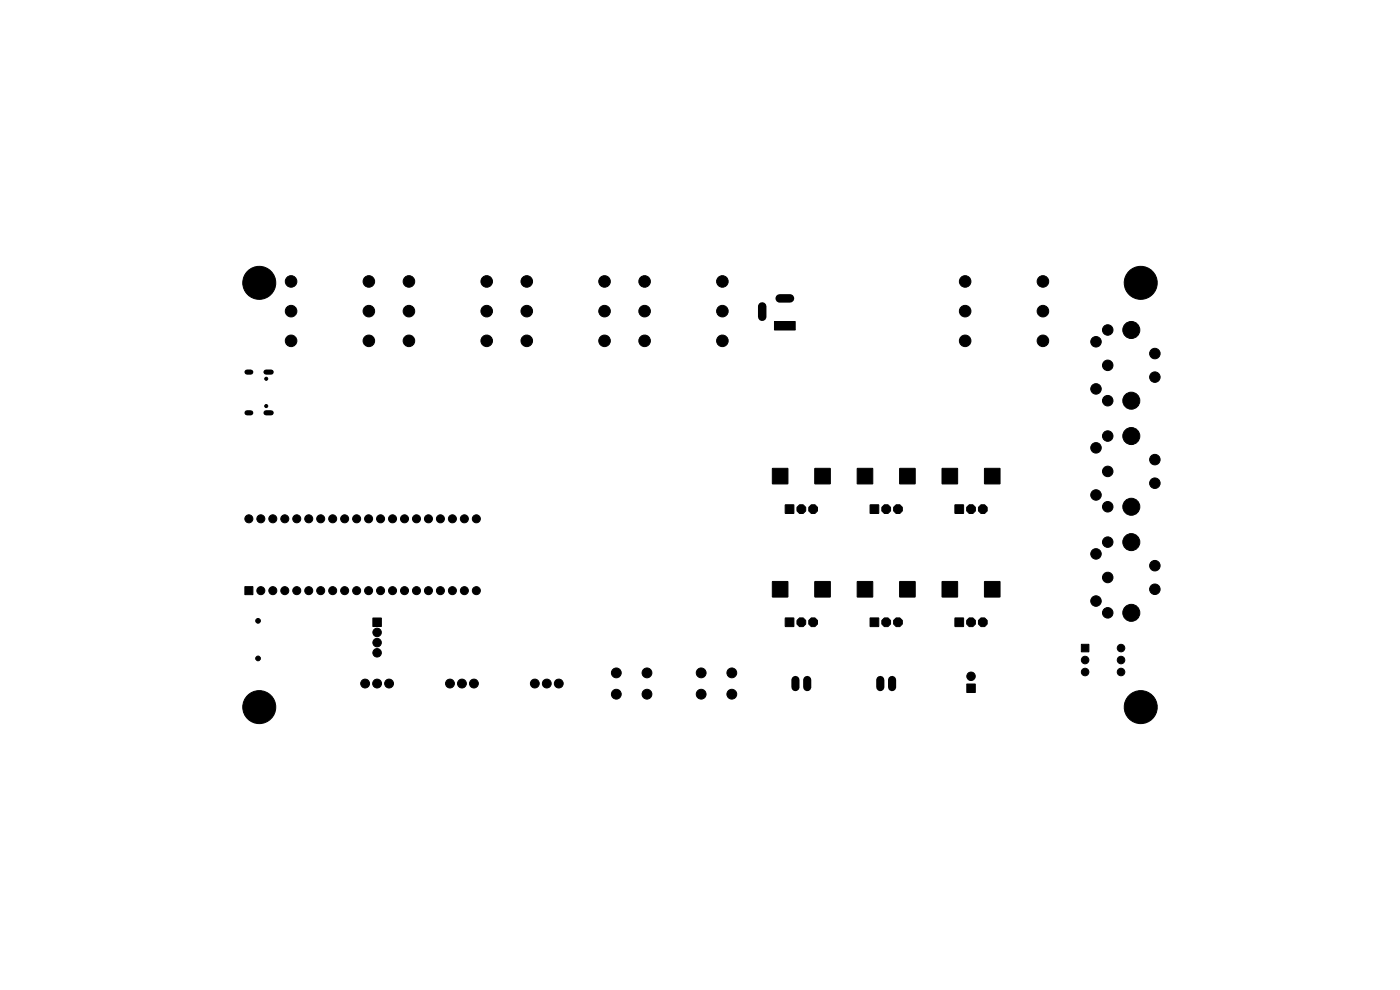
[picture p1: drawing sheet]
<svg xmlns="http://www.w3.org/2000/svg" width="297mm" height="210mm" viewBox="0 0 297 210" stroke-linecap="round" stroke-linejoin="round" font-family="sans-serif">
<g fill="#000" stroke="#000" stroke-width=".21">
<path d="M164.3 68.2h4.4v1.8h-4.4zM163.9 99.4h3.2v3.2h-3.2zM172.9 99.4h3.2v3.2h-3.2zM181.9 99.4h3.2v3.2h-3.2zM190.9 99.4h3.2v3.2h-3.2zM199.9 99.4h3.2v3.2h-3.2zM208.9 99.4h3.2v3.2h-3.2zM166.6 107.1h1.8v1.8h-1.8zM184.6 107.1h1.8v1.8h-1.8zM202.6 107.1h1.8v1.8h-1.8zM51.9 124.4h1.7v1.7h-1.7zM79.1 131.1h1.8v1.8h-1.8z"/>
<path d="M163.9 123.4h3.2v3.2h-3.2zM166.6 131.1h1.8v1.8h-1.8zM172.9 123.4h3.2v3.2h-3.2zM181.9 123.4h3.2v3.2h-3.2zM184.6 131.1h1.8v1.8h-1.8zM190.9 123.4h3.2v3.2h-3.2zM199.9 123.4h3.2v3.2h-3.2zM202.6 131.1h1.8v1.8h-1.8zM208.9 123.4h3.2v3.2h-3.2zM229.4 136.7h1.6v1.6h-1.6zM205.1 145.1h1.8v1.8h-1.8z"/>
<circle cx="55" cy="60" r="3.5"/>
<circle cx="61.8" cy="59.7" r="1.23"/>
<circle cx="78.3" cy="59.7" r="1.23"/>
<circle cx="86.8" cy="59.7" r="1.23"/>
<circle cx="103.3" cy="59.7" r="1.23"/>
<circle cx="111.8" cy="59.7" r="1.23"/>
<circle cx="128.3" cy="59.7" r="1.23"/>
<circle cx="136.8" cy="59.7" r="1.23"/>
<circle cx="153.3" cy="59.7" r="1.23"/>
<circle cx="204.8" cy="59.7" r="1.23"/>
<circle cx="221.3" cy="59.7" r="1.23"/>
<circle cx="242" cy="60" r="3.5"/>
<circle cx="61.8" cy="72.3" r="1.23"/>
<circle cx="61.8" cy="66" r="1.23"/>
<circle cx="78.3" cy="72.3" r="1.23"/>
<circle cx="78.3" cy="66" r="1.23"/>
<circle cx="86.8" cy="72.3" r="1.23"/>
<circle cx="86.8" cy="66" r="1.23"/>
<circle cx="103.3" cy="72.3" r="1.23"/>
<circle cx="103.3" cy="66" r="1.23"/>
<circle cx="111.8" cy="72.3" r="1.23"/>
<circle cx="111.8" cy="66" r="1.23"/>
<circle cx="128.3" cy="72.3" r="1.23"/>
<circle cx="128.3" cy="66" r="1.23"/>
<circle cx="136.8" cy="72.3" r="1.23"/>
<circle cx="136.8" cy="66" r="1.23"/>
<circle cx="153.3" cy="72.3" r="1.23"/>
<circle cx="153.3" cy="66" r="1.23"/>
<circle cx="204.8" cy="72.3" r="1.23"/>
<circle cx="204.8" cy="66" r="1.23"/>
<circle cx="221.3" cy="72.3" r="1.23"/>
<circle cx="221.3" cy="66" r="1.23"/>
<circle cx="232.5" cy="72.5" r="1.11"/>
<circle cx="235" cy="77.5" r="1.11"/>
<circle cx="235" cy="70" r="1.11"/>
<circle cx="240" cy="70" r="1.8"/>
<circle cx="245" cy="80" r="1.11"/>
<circle cx="245" cy="75" r="1.11"/>
<circle cx="56.5" cy="86.1" r=".33"/>
<circle cx="56.5" cy="80.4" r=".33"/>
<circle cx="232.5" cy="82.5" r="1.11"/>
<circle cx="232.5" cy="95" r="1.11"/>
<circle cx="235" cy="100" r="1.11"/>
<circle cx="235" cy="92.5" r="1.11"/>
<circle cx="235" cy="85" r="1.11"/>
<circle cx="240" cy="85" r="1.8"/>
<circle cx="240" cy="92.5" r="1.8"/>
<circle cx="245" cy="97.5" r="1.11"/>
<circle cx="52.8" cy="110.1" r=".85"/>
<circle cx="55.3" cy="110.1" r=".85"/>
<circle cx="57.9" cy="110.1" r=".85"/>
<circle cx="60.4" cy="110.1" r=".85"/>
<circle cx="63" cy="110.1" r=".85"/>
<circle cx="65.5" cy="110.1" r=".85"/>
<circle cx="68" cy="110.1" r=".85"/>
<circle cx="70.6" cy="110.1" r=".85"/>
<circle cx="73.1" cy="110.1" r=".85"/>
<circle cx="75.7" cy="110.1" r=".85"/>
<circle cx="78.2" cy="110.1" r=".85"/>
<circle cx="80.7" cy="110.1" r=".85"/>
<circle cx="83.3" cy="110.1" r=".85"/>
<circle cx="85.8" cy="110.1" r=".85"/>
<circle cx="88.4" cy="110.1" r=".85"/>
<circle cx="90.9" cy="110.1" r=".85"/>
<circle cx="93.4" cy="110.1" r=".85"/>
<circle cx="96" cy="110.1" r=".85"/>
<circle cx="98.5" cy="110.1" r=".85"/>
<circle cx="101.1" cy="110.1" r=".85"/>
<circle cx="170" cy="108" r=".99"/>
<circle cx="172.5" cy="108" r=".99"/>
<circle cx="188" cy="108" r=".99"/>
<circle cx="190.5" cy="108" r=".99"/>
<circle cx="206" cy="108" r=".99"/>
<circle cx="208.5" cy="108" r=".99"/>
<circle cx="232.5" cy="105" r="1.11"/>
<circle cx="232.5" cy="117.5" r="1.11"/>
<circle cx="235" cy="115" r="1.11"/>
<circle cx="235" cy="107.5" r="1.11"/>
<circle cx="240" cy="107.5" r="1.8"/>
<circle cx="240" cy="115" r="1.8"/>
<circle cx="245" cy="120" r="1.11"/>
<circle cx="245" cy="102.5" r="1.11"/>
<circle cx="54.7" cy="131.7" r=".5"/>
<circle cx="54.7" cy="139.7" r=".5"/>
<circle cx="55.3" cy="125.3" r=".85"/>
<circle cx="57.9" cy="125.3" r=".85"/>
<circle cx="60.4" cy="125.3" r=".85"/>
<circle cx="63" cy="125.3" r=".85"/>
<circle cx="65.5" cy="125.3" r=".85"/>
<circle cx="68" cy="125.3" r=".85"/>
<circle cx="70.6" cy="125.3" r=".85"/>
<circle cx="73.1" cy="125.3" r=".85"/>
<circle cx="75.7" cy="125.3" r=".85"/>
<circle cx="78.2" cy="125.3" r=".85"/>
<circle cx="80" cy="138.5" r=".9"/>
<circle cx="80" cy="134.2" r=".9"/>
<circle cx="80" cy="136.3" r=".9"/>
<circle cx="80.7" cy="125.3" r=".85"/>
<circle cx="83.3" cy="125.3" r=".85"/>
<circle cx="85.8" cy="125.3" r=".85"/>
<circle cx="88.4" cy="125.3" r=".85"/>
<circle cx="90.9" cy="125.3" r=".85"/>
<circle cx="93.4" cy="125.3" r=".85"/>
<circle cx="96" cy="125.3" r=".85"/>
<circle cx="98.5" cy="125.3" r=".85"/>
<circle cx="101.1" cy="125.3" r=".85"/>
<circle cx="170" cy="132" r=".99"/>
<circle cx="172.5" cy="132" r=".99"/>
<circle cx="188" cy="132" r=".99"/>
<circle cx="190.5" cy="132" r=".99"/>
<circle cx="206" cy="132" r=".99"/>
<circle cx="208.5" cy="132" r=".99"/>
<circle cx="232.5" cy="127.5" r="1.11"/>
<circle cx="235" cy="130" r="1.11"/>
<circle cx="235" cy="122.5" r="1.11"/>
<circle cx="237.8" cy="137.5" r=".8"/>
<circle cx="240" cy="130" r="1.8"/>
<circle cx="245" cy="125" r="1.11"/>
<circle cx="55" cy="150" r="3.5"/>
<circle cx="77.5" cy="145" r=".94"/>
<circle cx="80" cy="145" r=".94"/>
<circle cx="82.5" cy="145" r=".94"/>
<circle cx="95.5" cy="145" r=".94"/>
<circle cx="98" cy="145" r=".94"/>
<circle cx="100.5" cy="145" r=".94"/>
<circle cx="113.5" cy="145" r=".94"/>
<circle cx="116" cy="145" r=".94"/>
<circle cx="118.5" cy="145" r=".94"/>
<circle cx="130.7" cy="147.3" r="1.04"/>
<circle cx="130.7" cy="142.7" r="1.04"/>
<circle cx="137.3" cy="142.7" r="1.04"/>
<circle cx="137.3" cy="147.3" r="1.04"/>
<circle cx="148.7" cy="147.3" r="1.04"/>
<circle cx="148.7" cy="142.7" r="1.04"/>
<circle cx="155.3" cy="142.7" r="1.04"/>
<circle cx="155.3" cy="147.3" r="1.04"/>
<circle cx="206" cy="143.5" r=".9"/>
<circle cx="230.2" cy="140" r=".8"/>
<circle cx="230.2" cy="142.6" r=".8"/>
<circle cx="237.8" cy="140" r=".8"/>
<circle cx="237.8" cy="142.6" r=".8"/>
<circle cx="242" cy="150" r="3.5"/>
</g>
<path d="M168.7 144.2v1.6M171.2 144.2v1.6M186.8 144.2v1.6M189.2 144.2v1.6" fill="none" stroke="#000" stroke-width="1.7"/>
<path d="M161.7 65v2.2M165.4 63.3h2.2" fill="none" stroke="#000" stroke-width="1.8"/>
<path d="M52.4 78.9h.8M56.4 78.9h1.1M52.4 87.6h.8M56.4 87.6h1.1" fill="none" stroke="#000" stroke-width="1.1"/>
</svg>
